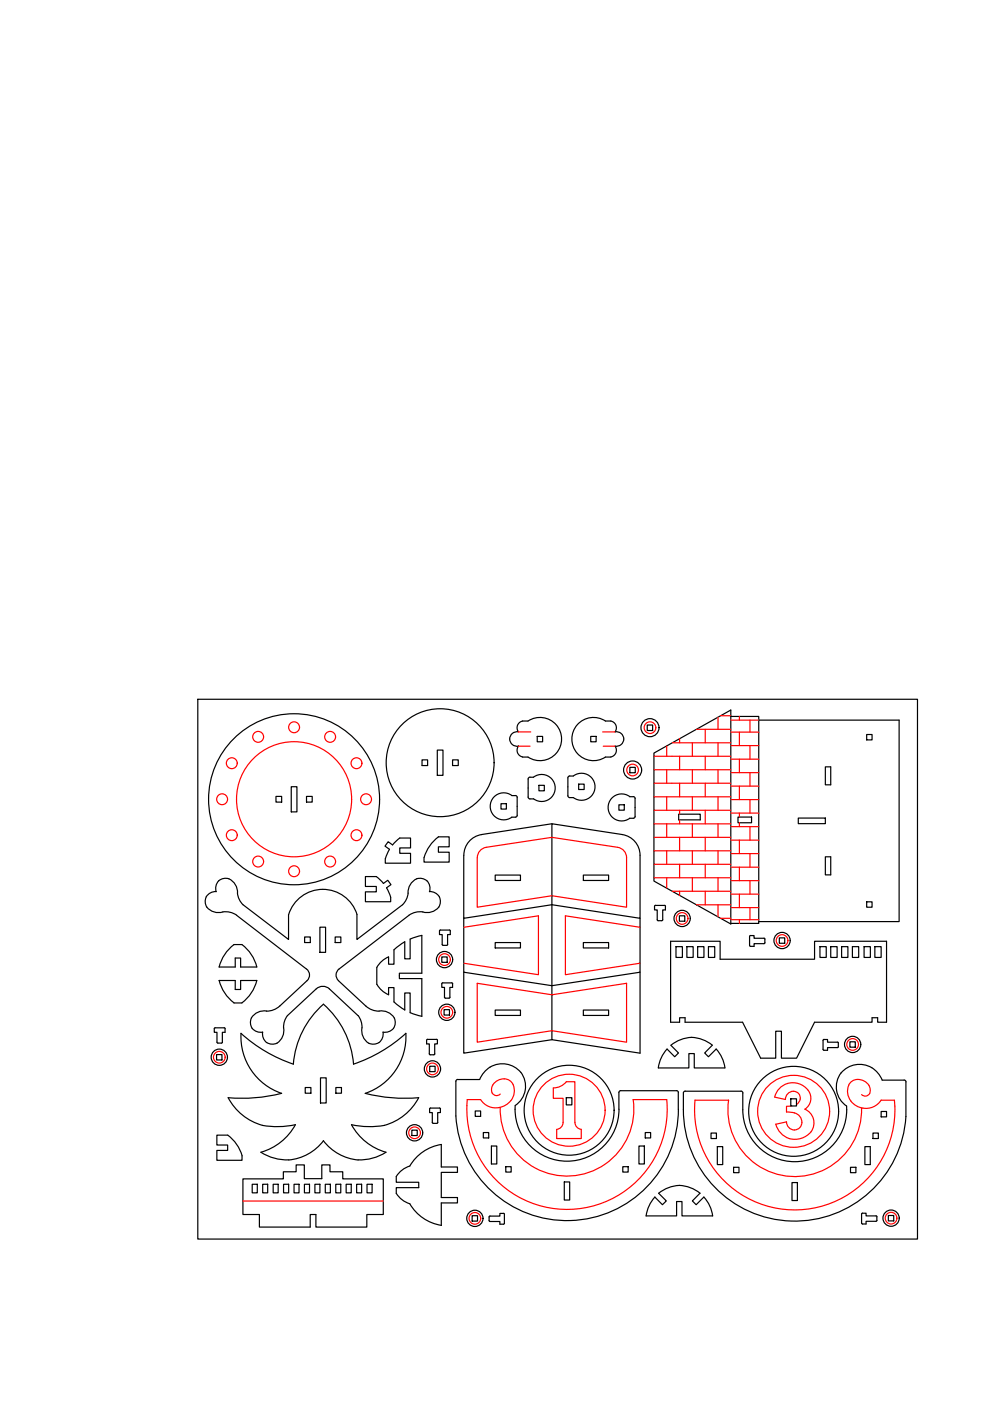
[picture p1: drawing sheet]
<svg xmlns="http://www.w3.org/2000/svg" width="210mm" height="297mm" viewBox="0 0 210 297" stroke-linecap="round" stroke-linejoin="round" font-family="sans-serif">
<!-- layer: 0 -->
<g fill="none" stroke="#000" stroke-width=".25">
<path d="M41.9 148.3h152.6v114.4h-152.6zM92.7 159h1.2v5.4h-1.2zM109.9 155.2a1.55 1.55 0 0 0-1.8 1.5 1.55 1.55 0 0 0 1.8 1.5M109.9 158.2a1.45 1.45 0 0 0 .9 2.3M110.8 152.9h1.2a4.6 4.6 0 0 1 7.1 3.8 4.6 4.6 0 0 1-7.1 3.8h-1.2M110.8 152.9a1.45 1.45 0 0 0-.9 2.3M113.9 156.1h1.1v1.2h-1.1zM125.3 156.1h1.1v1.2h-1.1zM130.4 155.2a1.45 1.45 0 0 0-.9-2.3h-1.1a4.6 4.6 0 0 0-7.2 3.8 4.6 4.6 0 0 0 7.2 3.8h1.1a1.48 1.48 0 0 0 .9-2.3M130.4 155.2a1.55 1.55 0 0 1 1.9 1.5 1.55 1.55 0 0 1-1.9 1.5M137.2 153.7h1.2v1.2h-1.2zM138.6 159.7l16.3-9.2v45.4l-16.3-9.1z"/>
<path d="M154.9 151.9h6v43.9h-6M160.9 152.7h29.7v42.7h-29.7M183.8 155.7h1.1v1.2h-1.1zM58.5 168.9h1.2v1.2h-1.2zM61.8 166.8h1.2v5.3h-1.2zM65 168.9h1.2v1.2h-1.2zM89.5 161.1h1.2v1.2h-1.2zM92 178.3l.9-.9h2.3v2.1h-2.3v1.2h2.3v2.1h-5.3a5.4 5.4 0 0 1 1.2-3.4zM96 161.1h1.2v1.2h-1.2zM106.2 170.4h1.2v1.1h-1.2zM109.3 168.7h-.8a2.87 2.87 0 0 0-3.8 .3 2.87 2.87 0 0 0 0 3.9 2.87 2.87 0 0 0 3.8 .4h.8M109.3 168.7l.4 .4"/>
<path d="M109.7 169.1v3.8l-.4 .4M113.1 169.4a2.86 2.86 0 0 0 3.9-.4 2.86 2.86 0 0 0 0-3.9 2.86 2.86 0 0 0-3.9-.3h-.9l-.2 .4v3.8l.2 .3 .9 .1M114.3 166.5h1.1v1.2h-1.1zM117 174.7l14.9 2.2a4.4 4.4 0 0 1 3.8 4.4v13.4l-18.7-2.9zM117 174.7l-14.9 2.2a4.5 4.5 0 0 0-3.8 4.4v13.4l18.7-2.9M121.5 164.5l-.9 .1-.2 .3v3.8l.2 .4h.9M121.6 164.5a2.87 2.87 0 0 1 3.8 .4 2.87 2.87 0 0 1 0 3.8 2.87 2.87 0 0 1-3.8 .4M122.7 166.3h1.2v1.1h-1.2zM131.2 170.6h1.2v1.2h-1.2zM133.5 168.9h.8M133.5 168.9a2.87 2.87 0 0 0-3.8 .4 2.87 2.87 0 0 0 0 3.8 2.87 2.87 0 0 0 3.8 .4l1-.1 .2-.3M133.5 162.7h1.2v1.1h-1.2z"/>
<path d="M134.3 168.9l.4 .4M134.6 169.3v3.8M143.9 172.6h4.6v1.2h-4.6zM156.5 173.2h2.8v1.2h-2.8zM169.3 173.4h5.7v1.2h-5.7zM175 162.6h1.1v3.8h-1.1zM45.8 189a2.18 2.18 0 0 0-2.3 2 2.18 2.18 0 0 0 1.9 2.4l1.2 .1 1.7-.2 1 .3 .9 .4 14.8 11.5a1.6 1.6 0 0 1 .1 2.4l-6.2 5.7-1.4 .7-1 .1M48.5 186.3a2.11 2.11 0 0 0-2.2 .5 2.11 2.11 0 0 0-.5 2.3M48.5 186.3a3.2 3.2 0 0 1 1.9 3.1M50.3 189.4l.4 1.3 .8 1.1 9.7 7.4v-5.3M64.6 198.7h1.2v1.1h-1.2zM67.8 196.6h1.2v5.3h-1.2z"/>
<path d="M71.1 198.7h1.2v1.1h-1.2zM77.5 185.9h2.3l1.5 1.4 .9-.7 .7 1-.9 .6 .4 .8a3.9 3.9 0 0 1 .4 2.2h-5.3v-2.1h2.3v-1.2h-2.3zM81.7 182.1l.9-2-1-.7 .7-.9 .9 .6 1.6-1.4h2.2v2.1h-2.2v1.1h2.2v2.1h-5.3v-.9M86.5 189.4l-.3 1.3-.8 1.1-9.7 7.4v-5.3a7.6 7.6 0 0 0-7.3-5.3 7.6 7.6 0 0 0-7.2 5.3M89.4 198.3v8h-4.7v1.2h4.7v8l-2.4-.8M89.4 198.3l-2.4 .8v4.2h-1.2v-3.6l-2.3 1.7v3h-1.1v-1.5M90.5 186.7a2.35 2.35 0 0 0-3.8 1.4l-.2 1.3M90.5 186.7a2.34 2.34 0 0 1 .6 2.4M91 189a2.18 2.18 0 0 1 2.4 2 2.18 2.18 0 0 1-1.9 2.4l-1.2 .1-1.7-.2-1 .3-.9 .4-14.8 11.5a1.61 1.61 0 0 0-.1 2.4l6.2 5.7 1.4 .7 1 .1M95.5 197.4v.7h-.6v2.1M95.5 197.4l-.2-.2h-2.1v.9h.6v2.1l.2 .2M98.3 194.7v11.4l18.7 2.9"/>
<path d="M105 199.8h5.3v1.2h-5.3zM105 185.5h5.3v1.2h-5.3zM117 191.8v17.2M123.7 185.5h5.3v1.2h-5.3zM123.7 199.8h5.3v1.2h-5.3zM135.7 194.7v11.4l-18.7 2.9M139 192h1.9M139 191.9l-.2 .3v.7h.5v2.1l.2 .2 1-.1v-2.2h.6v-.7l-.2-.3M142.2 199.6h10.5v3.8h20v-3.8h15.3v17.1h-1.9v-.9h-1.2v.9h-12.2l-3.8 7.7h-3.2v-5.8h-1.2v5.8h-3.2l-3.9-7.7h-12.1v-.9h-1.2v.9h-1.9zM144 194.2h1.2v1.1h-1.2zM162.2 199.1v.8M162.2 199.1l-.2-.2h-2.1v-.5h-.9l-.1 2.1 .2 .1h.8v-.5h2.1l.2-.2"/>
<path d="M165.2 198.8h1.2v1.2h-1.2zM175 181.7h1.1v3.8h-1.1zM183.8 191.2h1.1v1.1h-1.1zM46.4 207.9h3.5v1.9h1.1v-1.9h3.4a8.5 8.5 0 0 1-3.1 4.7M46.5 205a8.6 8.6 0 0 1 3.1-4.7h1.7a8.5 8.5 0 0 1 3.1 4.7h-3.4v-1.9h-1.1v1.9h-3.5M46.5 207.9a8.5 8.5 0 0 0 3.1 4.7M47.7 218.1v.8h-.6v2.1M47.7 218.1l-.2-.2-2 .1-.1 .9h.6v2.1l.2 .2M49.6 212.6h1.7M55.7 218.8a2.17 2.17 0 0 0 1.7 2.6 2.17 2.17 0 0 0 2.5-1.6l.3-1.3v-1.5l.8-1.7 6-5.6a2.06 2.06 0 0 1 2.8 0l6.1 5.6 .7 1.2 .2 1.4a3.2 3.2 0 0 0 1.3 3.3M56.5 214.4a2.6 2.6 0 0 0-2.7 .8 2.6 2.6 0 0 0-.3 2.8 2.34 2.34 0 0 0 2.2 .8M79.9 205.1v3.6"/>
<path d="M79.9 208.7l1.1 1.3 1.4 .9v-1.5h1.1v3l2.3 1.7v-3.6h1.2v4.2M80.4 214.4a2.6 2.6 0 0 1 2.7 .8 2.6 2.6 0 0 1 .3 2.8 2.34 2.34 0 0 1-2.2 .8M81.2 218.8a2.1 2.1 0 0 1-.8 2.2 2.1 2.1 0 0 1-2.2 .2M82.4 202.9l-1.4 .9-1.1 1.3M86.1 219.1a12.7 12.7 0 0 1-8.7 12.7 34 34 0 0 0 11.4 .9 11.5 11.5 0 0 1-12.5 6l-1.8-.2a12 12 0 0 0 7.3 5.8 10.3 10.3 0 0 1-5.9 1.6M86.1 219.1a31.7 31.7 0 0 1-11.1 6.5M93.7 202.9h1.1v1.1h-1.1zM93.9 208.4h1.9M93.9 208.4l-.2 .2v.7h.5v2.1l.2 .2h.9l.1-2.3h.6v-.7M94.2 214.1h1.1v1.1h-1.1zM94.9 200.2l-.2 .2h-.8M95.8 208.4l.2 .2"/>
<path d="M98.3 206.1v17.2l18.7-2.9M105 214.2h5.3v1.1h-5.3zM123.7 214.2h5.3v1.1h-5.3zM135.7 206.1v17.2l-18.7-2.9v-11.4M143.3 200.7h1.4v2.3h-1.4zM145.6 200.7h1.4v2.3h-1.4zM147.9 200.7h1.4v2.3h-1.4zM150.2 200.7h1.3v2.3h-1.3zM173.8 200.7h1.4v2.3h-1.4zM176.1 200.7h1.4v2.3h-1.4zM178.4 200.7h1.4v2.3h-1.4zM180.7 200.7h1.4v2.3h-1.4z"/>
<path d="M183.2 200.7h1.3v2.3h-1.3zM185.5 200.7h1.3v2.3h-1.3zM45.9 223.6h1.2v1.1h-1.2zM47.2 221l-.2 .2h-.8M48.4 232.7a11.7 11.7 0 0 0 7.2 5.9M59.7 231.8a33.9 33.9 0 0 1-11.3 .9M62.2 225.6a19 19 0 0 1 6.4-12.7 19 19 0 0 1 6.4 12.7M62.2 225.6a31.7 31.7 0 0 1-11.1-6.5 12.7 12.7 0 0 0 8.6 12.7M62.6 238.5a18.3 18.3 0 0 1-7 .1M62.6 238.5a12.1 12.1 0 0 1-7.3 5.8 10.3 10.3 0 0 0 5.9 1.6M64.7 230.6h1.2v1.2h-1.2zM68 228.5h1.2v5.4h-1.2z"/>
<path d="M71.2 230.6h1.2v1.2h-1.2zM87.3 239.6h1.2v1.2h-1.2zM90.6 220.4h1.9M90.7 220.4l-.2 .2v.7h.5v2.1l.2 .2h.9l.1-2.3h.5v-.7l-.1-.2M91.1 226.1h1.2v1.1h-1.2zM91.1 235h2.2l.1 .9h-.6v2.2h-1.1v-2.2h-.6zM100.8 235.5h1.1v1.2h-1.1zM120.1 232.7h1.1v1.6h-1.1zM131.6 231.3h11.8M131.6 231.2l-.3 .2a16.6 16.6 0 0 1-1.2 8.6 11 11 0 0 1-12.7 5.8 11 11 0 0 1-8.2-11.4 4.9 4.9 0 0 0 1.3-7 4.9 4.9 0 0 0-7.1-.8l-1.1 1.2-.6 1.1h-4.7l-.3 .2v7.5a23.6 23.6 0 0 0 24.2 22.2 23.6 23.6 0 0 0 22.9-23.6M139.6 226.4l.3-1.2 .4-1.2 1.1-1.6 1.7 1.7 .8-.8-1.6-1.7a6.5 6.5 0 0 1 8.7 0l-1.6 1.7 .8 .8 1.6-1.7 1.1 1.6 .5 1.2 .3 1.2M139.6 226.4h6.5v-3h1.1v3h6.5"/>
<path d="M143.4 231.2l.4 .4M143.8 231.6v3.6M145.3 231.4h11.8M157.1 231.3l.4 .4M167.7 233h1.2v1.5h-1.2zM174.5 220.6l.2-.2h.8v.6h2.1M174.5 220.6v1.9l.2 .2h.8v-.6h2.1l.2-.2M177.6 220.9l.2 .2M177.7 221.2v.7M180.2 220.9h1.1v1.1h-1.1zM184.8 226.4l1.3 1.1 .9 1.5h4.7M184.8 226.4a4.9 4.9 0 0 0-6.7 1.4 4.9 4.9 0 0 0 1.4 6.7 11 11 0 0 1-10.6 11.8 11 11 0 0 1-11.4-11v-3.6"/>
<path d="M186.8 235.7h1.2v1.1h-1.2zM191.7 229l.4 .4M192.1 229.4v7.3a23.6 23.6 0 0 1-24.3 22.2 23.6 23.6 0 0 1-22.9-23.6v-3.6v-.2l.4-.2M51.3 245.1a8.3 8.3 0 0 0-3-4.4h-2.3v2.1h2.3v1.1h-2.3v2.1h5.3v-.9M51.5 249.9h8.6v-1.5h2.7v-1.4h1.7v2.9h3.7v-2.9h1.8v1.4h2.7v1.5h8.6v7.6h-3.5v2.7h-10.8v-2.7h-1.2v2.7h-10.8v-2.7h-3.5zM53.5 251.1h1.1v1.8h-1.1zM55.7 251.1h1.1v1.8h-1.1zM57.9 251.1h1.1v1.8h-1.1zM60.1 251.1h1.1v1.8h-1.1zM61.2 245.9a10.5 10.5 0 0 0 7.4-4 10.3 10.3 0 0 0 7.3 4M62.3 251.1h1.1v1.8h-1.1zM64.5 251.1h1.1v1.8h-1.1z"/>
<path d="M66.8 251.1h1v1.8h-1zM69 251.1h1v1.8h-1zM71.2 251.1h1v1.8h-1zM73.4 251.1h1.1v1.8h-1.1zM75.6 251.1h1.1v1.8h-1.1zM77.8 251.1h1.1v1.8h-1.1zM84 253v-1.2h4.8v-1.1h-4.8v-1.3l.4-.5 1.4-1.2 1.1-.5a9.4 9.4 0 0 1 6.7-4.6v4.8h3.4v1.2h-3.4v5.3h3.4v1.1h-3.4v4.8M84 253l1.2 1.4 1.7 .8a9.4 9.4 0 0 0 6.7 4.6M100.1 257.8h1.1v1.1h-1.1zM102.5 240.1h1.1v1.2h-1.1zM104.2 243h1.1v3.8h-1.1zM106.8 257.2l.1 .3v2l-.9 .1v-.6l-2.2-.1v-1l2.2-.1v-.5h.8"/>
<path d="M107.2 247.4h1.2v1.1h-1.2zM119.6 250.6h1.2v3.8h-1.2zM132 247.4h1.2v1.1h-1.2zM135.5 243h1.1v3.8h-1.1zM136.8 240.1h1.2v1.2h-1.2zM138.9 253.8l-.8 1-.6 1.1-.5 1.9M139.6 253l1.7 1.6-.9 .8-1.6-1.6M139.7 253a6.6 6.6 0 0 1 8.7 0l-1.6 1.6 .8 .8 1.6-1.6 .8 1 .6 1.1 .5 1.9h-6.5v-3.1h-1.1v3.1h-6.5M150.8 240.2h1.1v1.2h-1.1zM152.1 243.1h1.1v3.8h-1.1zM155.5 247.5h1.2v1.1h-1.2zM167.9 250.7h1.2v3.8h-1.2z"/>
<path d="M180.3 247.5h1.2v1.1h-1.2zM182.9 257.2h.7v.6h2.1M182.9 257.2l-.2 .2v2.1h.9v-.6h2.1l.2-.2M183.4 243.1h1.1v3.8h-1.1zM185.1 240.2h1.1v1.2h-1.1zM185.7 257.8l.2 .2M185.9 258v.7M188.3 257.7h1.2v1.2h-1.2z"/>
<circle cx="137.8" cy="154.3" r="1.92"/>
<circle cx="62.4" cy="169.5" r="18.1"/>
<circle cx="93.3" cy="161.7" r="11.4"/>
<circle cx="134.1" cy="163.3" r="1.92"/>
<circle cx="144.6" cy="194.7" r="1.73"/>
<circle cx="165.8" cy="199.4" r="1.73"/>
<circle cx="94.3" cy="203.5" r="1.73"/>
<circle cx="94.7" cy="214.6" r="1.73"/>
<circle cx="46.5" cy="224.2" r="1.73"/>
<circle cx="91.7" cy="226.6" r="1.73"/>
<circle cx="120.7" cy="235.4" r="9.5"/>
<circle cx="168.3" cy="235.6" r="9.5"/>
<circle cx="180.8" cy="221.4" r="1.73"/>
<circle cx="87.9" cy="240.2" r="1.73"/>
<circle cx="100.7" cy="258.3" r="1.73"/>
<circle cx="188.9" cy="258.3" r="1.73"/>
</g>
<g fill="none" stroke="#f00" stroke-width=".25">
<path d="M109.9 155.2h2.6M109.9 158.2h2.5M127.8 155.2h2.6M127.9 158.2h2.5M141.4 158.1v2.2M142.5 157.5h12.4M144.1 156.6v.9M146.8 157.5v2.8M147.7 154.6h7.2M149.5 154.6v2.9M152.2 152.1v2.5M152.2 157.5v2.8"/>
<path d="M152.8 151.8h2.1M154.9 155.2h6M154.9 158.1h6M154.9 152.7h6M156.8 151.9v.8M156.8 155.2v2.9M159 152.7v2.5M159 158.1v2.9M103.1 179.6l13.9-2.1 14 2.2a2.21 2.21 0 0 1 1.8 2.1v10.5l-15.8-2.4-15.8 2.4v-10.5a2.26 2.26 0 0 1 1.9-2.1M138.6 177.5h16.3M138.6 168.9h16.3M138.6 166.1h16.3"/>
<path d="M138.6 171.8h16.3M138.6 174.7h16.3M138.6 163.2h16.3M138.6 160.3h16.3M141.4 163.2v2.9M141.4 168.9v2.9M141.4 174.7v2.8M144.1 160.3v2.9M144.1 166.1v2.8M144.1 171.8v.8M144.1 173.8v.9M144.1 177.5v2.9"/>
<path d="M146.8 163.2v2.9M146.8 168.9v2.9M146.8 174.7v2.8M149.5 160.3v2.9M149.5 166.1v2.8M149.5 171.8v2.9M149.5 177.5v2.9M152.2 163.2v2.9M152.2 168.9v2.9M152.2 174.7v2.8M154.9 178.1h6M154.9 169.5h6"/>
<path d="M154.9 166.7h6M154.9 172.4h6M154.9 175.3h6M154.9 163.8h6M154.9 161h6M156.8 161v2.8M156.8 166.7v2.8M156.8 172.4v.8M156.8 174.4v.8M156.8 178.1v2.9M159 163.8v2.9M159 169.5v2.9"/>
<path d="M159 175.3v2.8M98.3 196.6l15.9-2.4v12.5l-15.9-2.5M135.7 196.6l-15.8-2.4v12.5l15.8-2.5M138.6 180.4h16.3M138.6 186.1h16.3M138.6 183.2h16.3M141.4 180.4v2.8M141.4 186.1v2.2M142.5 189h12.4M144.1 183.2v2.9M144.1 189v.8M146.8 180.4v2.8"/>
<path d="M146.8 186.1v2.9M147.7 191.8h7.2M149.5 183.2v2.9M149.5 189v2.8M152.2 180.4v2.8M152.2 186.1v2.9M152.2 191.8v2.6M152.8 194.7h2.1M154.9 181h6M154.9 186.7h6M154.9 183.9h6M154.9 192.4h6"/>
<path d="M154.9 189.6h6M154.9 195h6M156.8 183.9v2.8M156.8 189.6v2.8M156.8 195v.8M159 181v2.8M159 186.7v2.9M159 192.4v2.6M101.2 208.5l15.8 2.4 15.8-2.4v12.5l-15.8-2.5-15.8 2.5zM101.9 233.1h-2.8l-.1 1.3M101.9 233.1a3.9 3.9 0 0 0 6.4 .2M104.3 231.7a2.44 2.44 0 0 1 2.7-2.9 2.44 2.44 0 0 1 1.9 3.5l-.6 1"/>
<path d="M104.4 231.7a1.07 1.07 0 0 0 1.7 .3M118 239.5v1.9h5.2v-1.9M121.9 238v-8.7h-1.8l-1.2 1-1.6 .4v2.2h2.1v5.1a1.47 1.47 0 0 1-1.4 1.4M121.9 238a1.47 1.47 0 0 0 1.4 1.4M134.2 233.1h7.2a21.2 21.2 0 0 1-20.5 23.3 21.2 21.2 0 0 1-21.9-22M134.2 233.1a14.2 14.2 0 0 1-13.1 16.2 14.2 14.2 0 0 1-15-14.5M147.3 233.3h7.2M147.4 233.2a21.2 21.2 0 0 0 21.1 23.3 21.2 21.2 0 0 0 21.1-23.2h-2.8M154.5 233.2a14.2 14.2 0 0 0 13.2 16.2 14.2 14.2 0 0 0 15-14.5M167.8 234.5l-1 .1v1.2l1.6 .2M168.9 234.2a1.52 1.52 0 0 0 .3-2.5 1.52 1.52 0 0 0-2.4 .5l-.3 .9-2.3-.5a4 4 0 0 1 3.8-3 4 4 0 0 1 3.9 2.8l-.1 1.4-.5 .8-.6 .6M170.6 235.2a3.2 3.2 0 0 1 2 3.1 3.2 3.2 0 0 1-2.4 2.9 4.2 4.2 0 0 1-5.7-2.8l2.3-.6a1.67 1.67 0 0 0 2.3 1.6 1.67 1.67 0 0 0 .5-2.7l-1.2-.7"/>
<path d="M179.9 230.1a2.42 2.42 0 0 1 3-1.1 2.42 2.42 0 0 1 1.5 2.8 1.07 1.07 0 0 1-1.7 .3M180 230.1a3.3 3.3 0 0 0 .4 3.4M180.4 233.5l1.1 .9 1.4 .5M186.8 233.2a3.8 3.8 0 0 1-3.9 1.7M51.5 254.6h29.8"/>
<circle cx="54.7" cy="156.2" r="1.15"/>
<circle cx="62.4" cy="154.2" r="1.15"/>
<circle cx="70" cy="156.2" r="1.15"/>
<circle cx="137.8" cy="154.3" r="1.24"/>
<circle cx="47.1" cy="169.5" r="1.15"/>
<circle cx="49.1" cy="177.1" r="1.15"/>
<circle cx="49.1" cy="161.8" r="1.15"/>
<circle cx="62.4" cy="169.5" r="12.2"/>
<circle cx="75.6" cy="177.1" r="1.15"/>
<circle cx="75.6" cy="161.8" r="1.15"/>
<circle cx="77.6" cy="169.5" r="1.15"/>
<circle cx="134.1" cy="163.3" r="1.24"/>
<circle cx="54.7" cy="182.7" r="1.15"/>
<circle cx="62.4" cy="184.7" r="1.15"/>
<circle cx="70" cy="182.7" r="1.15"/>
<circle cx="144.6" cy="194.7" r="1.24"/>
<circle cx="165.8" cy="199.4" r="1.24"/>
<circle cx="94.3" cy="203.5" r="1.24"/>
<circle cx="94.7" cy="214.6" r="1.24"/>
<circle cx="46.5" cy="224.2" r="1.24"/>
<circle cx="91.7" cy="226.6" r="1.24"/>
<circle cx="120.7" cy="235.4" r="7.6"/>
<circle cx="168.3" cy="235.6" r="7.6"/>
<circle cx="180.8" cy="221.4" r="1.24"/>
<circle cx="87.9" cy="240.2" r="1.24"/>
<circle cx="100.7" cy="258.3" r="1.24"/>
<circle cx="188.9" cy="258.3" r="1.24"/>
</g>
</svg>
